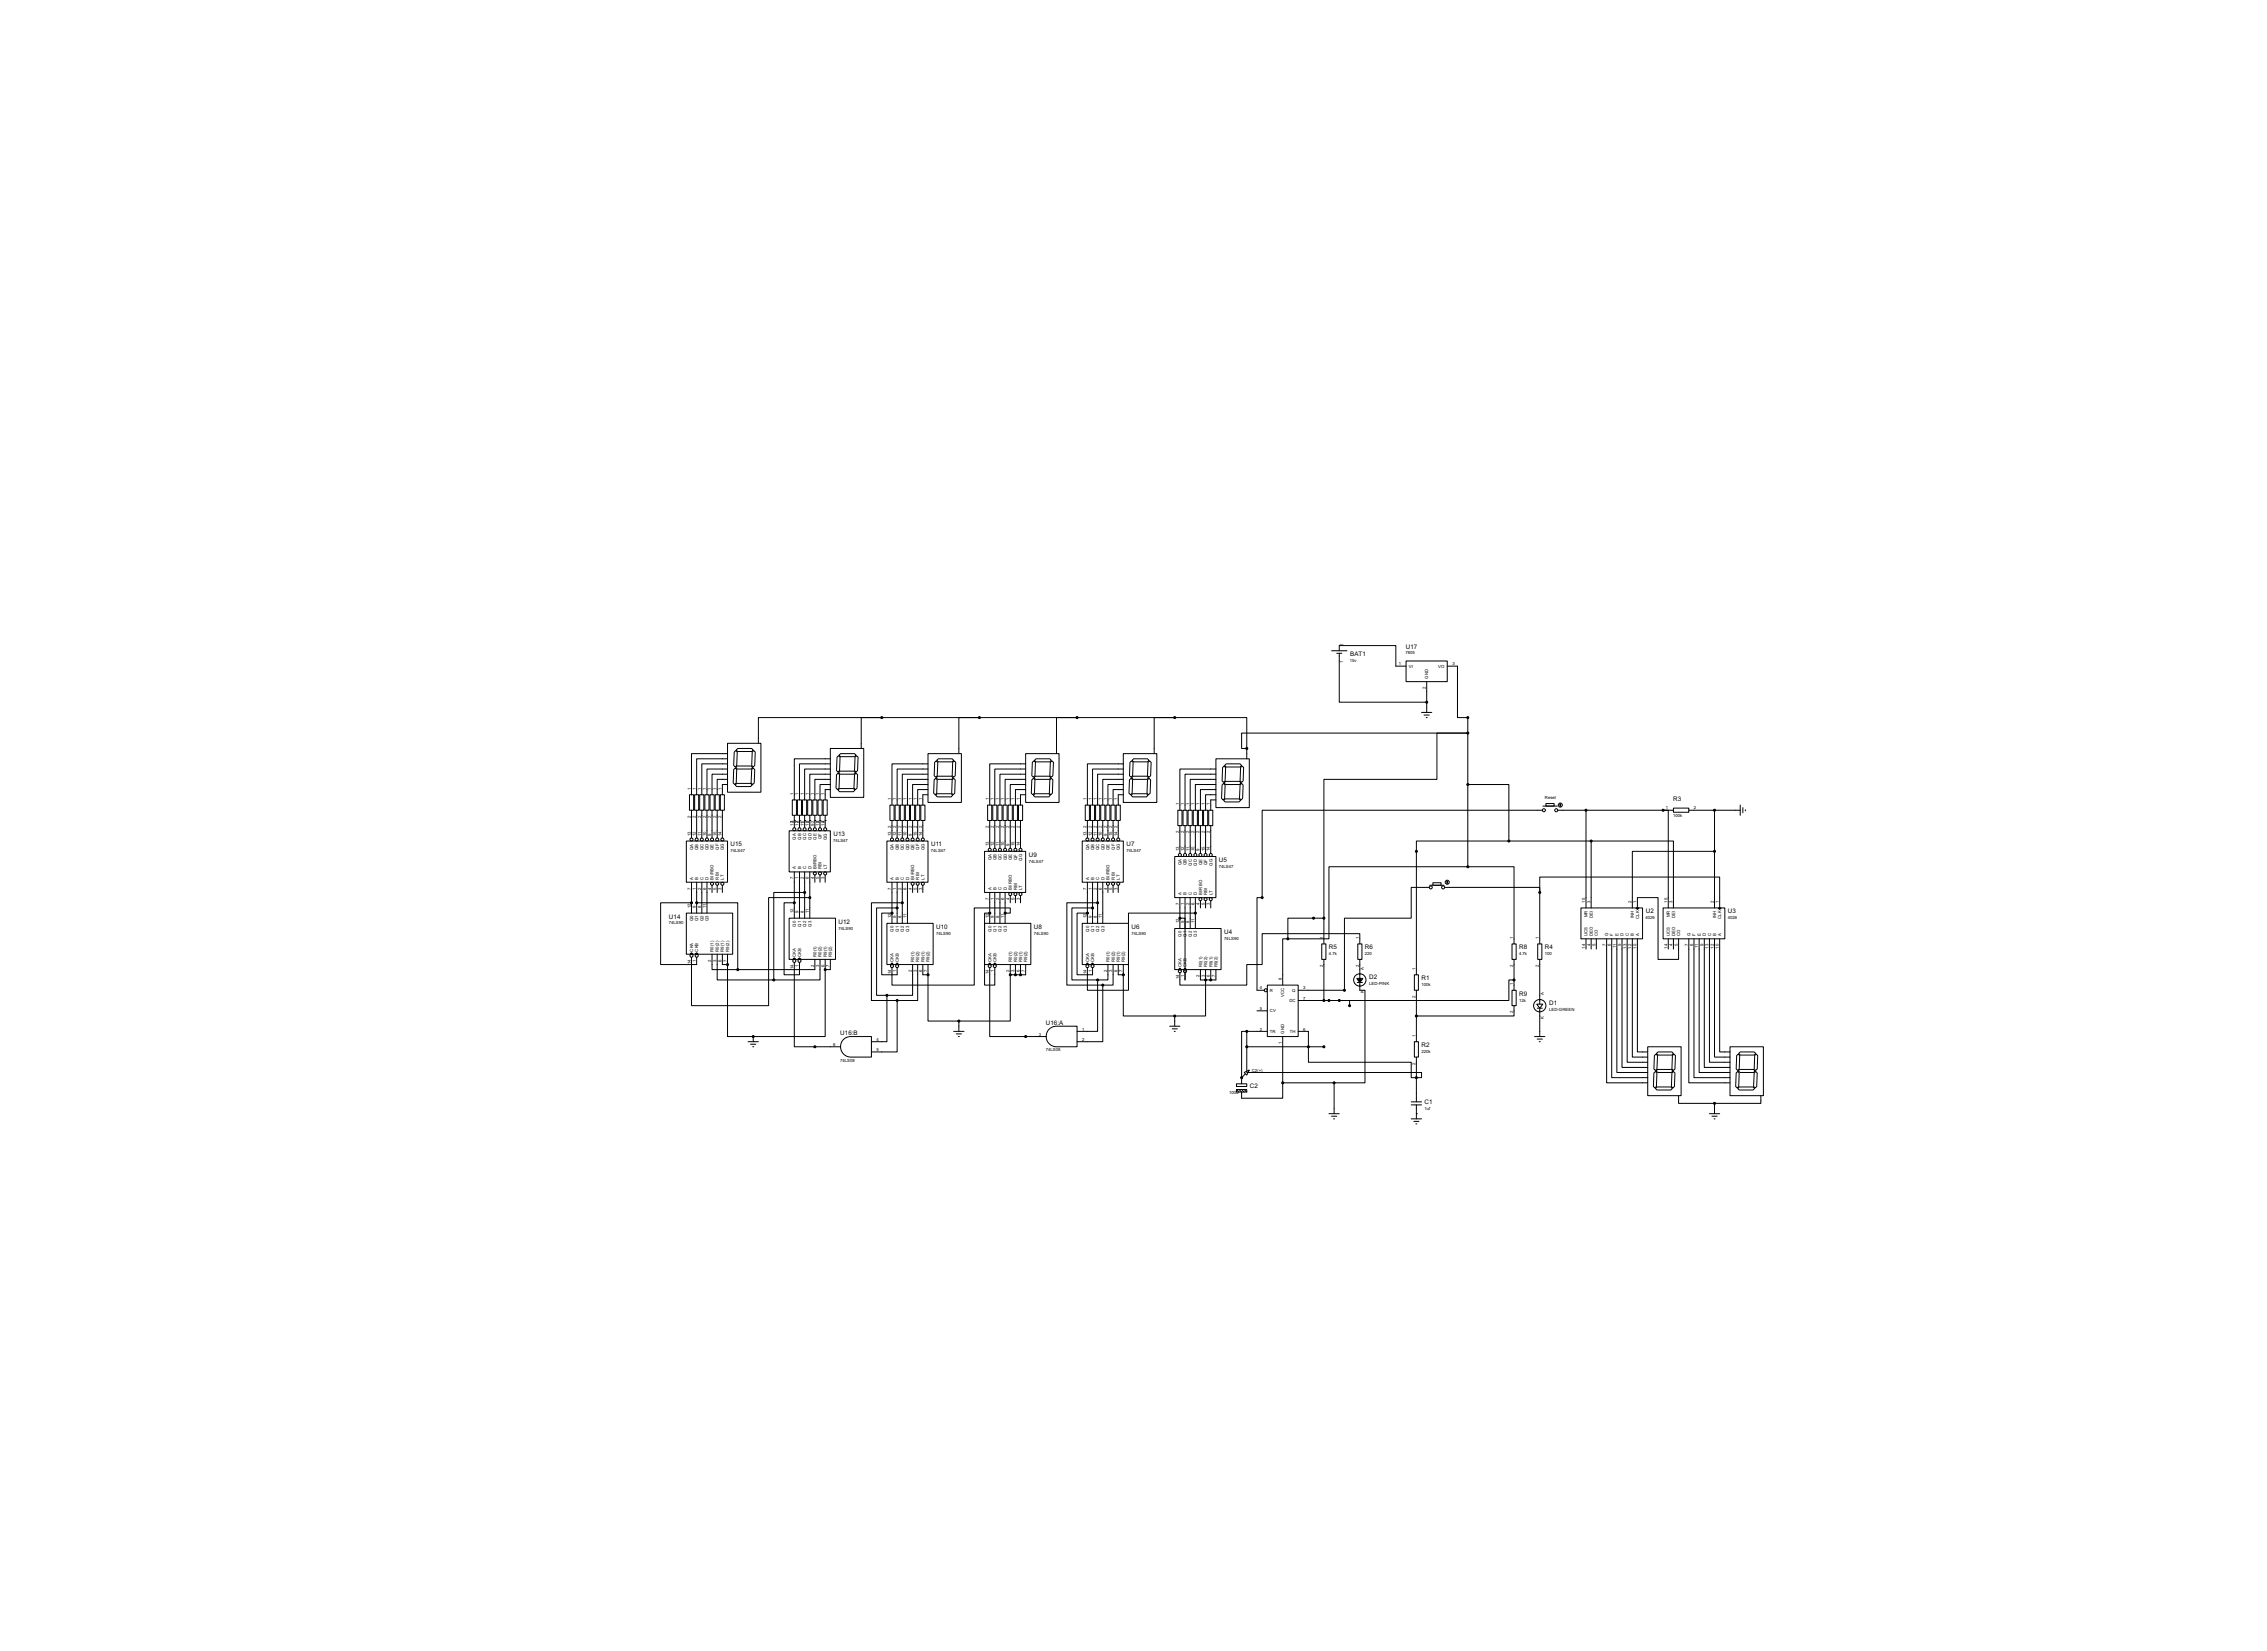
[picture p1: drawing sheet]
<svg xmlns="http://www.w3.org/2000/svg" width="1120mm" height="815mm" viewBox="0 0 1120 815" stroke-linecap="round" stroke-linejoin="round" font-family="sans-serif">
<defs><g id="words">
<g font-size="3.5">
<text x="695" y="320">U17</text>
<text x="667" y="324">BAT1</text>
<text x="827" y="396">R3</text>
<text x="412" y="413">U13</text>
<text x="361" y="418">U15</text>
<text x="460" y="418">U11</text>
<text x="557" y="418">U7</text>
<text x="508" y="423">U9</text>
<text x="602" y="426">U5</text>
<text x="331" y="454">U14</text>
<text x="813" y="451">U2</text>
<text x="854" y="451">U3</text>
<text x="414" y="456">U12</text>
<text x="463" y="459">U10</text>
<text x="511" y="459">U8</text>
<text x="559" y="459">U6</text>
<text x="605" y="461">U4</text>
<text x="657" y="469">R5</text>
<text x="674" y="469">R6</text>
<text x="751" y="469">R8</text>
<text x="763" y="469">R4</text>
<text x="676" y="484">D2</text>
<text x="702" y="484">R1</text>
<text x="751" y="492">R9</text>
<text x="765" y="496">D1</text>
<text x="517" y="506">U16:A</text>
<text x="415" y="511">U16:B</text>
<text x="702" y="517">R2</text>
<text x="618" y="537">C2</text>
<text x="704" y="545">C1</text>
</g>
<g font-size="2.4">
<text x="664" y="319" transform="rotate(-90 664 319)">2</text>
<text x="695" y="323">7805</text>
<text x="664" y="328" transform="rotate(-90 664 328)">1</text>
<text x="667" y="327">15v</text>
<text x="691" y="329">1</text>
<text x="696" y="330">VI</text>
<text x="711" y="330">VO</text>
<text x="718" y="329">3</text>
<text x="706" y="335" transform="rotate(-90 706 335)">GND</text>
<text x="705" y="340" transform="rotate(-90 705 340)">2</text>
<text x="341" y="390" transform="rotate(-90 341 390)">1</text>
<text x="344" y="390" transform="rotate(-90 344 390)">1</text>
<text x="346" y="390" transform="rotate(-90 346 390)">1</text>
<text x="349" y="390" transform="rotate(-90 349 390)">1</text>
<text x="351" y="390" transform="rotate(-90 351 390)">1</text>
<text x="354" y="390" transform="rotate(-90 354 390)">1</text>
<text x="357" y="390" transform="rotate(-90 357 390)">1</text>
<text x="392" y="392" transform="rotate(-90 392 392)">1</text>
<text x="395" y="392" transform="rotate(-90 395 392)">1</text>
<text x="397" y="392" transform="rotate(-90 397 392)">1</text>
<text x="400" y="392" transform="rotate(-90 400 392)">1</text>
<text x="402" y="392" transform="rotate(-90 402 392)">1</text>
<text x="405" y="392" transform="rotate(-90 405 392)">1</text>
<text x="407" y="392" transform="rotate(-90 407 392)">1</text>
<text x="440" y="395" transform="rotate(-90 440 395)">1</text>
<text x="443" y="395" transform="rotate(-90 443 395)">1</text>
<text x="445" y="395" transform="rotate(-90 445 395)">1</text>
<text x="448" y="395" transform="rotate(-90 448 395)">1</text>
<text x="451" y="395" transform="rotate(-90 451 395)">1</text>
<text x="453" y="395" transform="rotate(-90 453 395)">1</text>
<text x="456" y="395" transform="rotate(-90 456 395)">1</text>
<text x="489" y="395" transform="rotate(-90 489 395)">1</text>
<text x="491" y="395" transform="rotate(-90 491 395)">1</text>
<text x="494" y="395" transform="rotate(-90 494 395)">1</text>
<text x="496" y="395" transform="rotate(-90 496 395)">1</text>
<text x="499" y="395" transform="rotate(-90 499 395)">1</text>
<text x="501" y="395" transform="rotate(-90 501 395)">1</text>
<text x="504" y="395" transform="rotate(-90 504 395)">1</text>
<text x="537" y="395" transform="rotate(-90 537 395)">1</text>
<text x="539" y="395" transform="rotate(-90 539 395)">1</text>
<text x="542" y="395" transform="rotate(-90 542 395)">1</text>
<text x="544" y="395" transform="rotate(-90 544 395)">1</text>
<text x="547" y="395" transform="rotate(-90 547 395)">1</text>
<text x="550" y="395" transform="rotate(-90 550 395)">1</text>
<text x="552" y="395" transform="rotate(-90 552 395)">1</text>
<text x="763" y="394">Reset</text>
<text x="583" y="398" transform="rotate(-90 583 398)">1</text>
<text x="585" y="398" transform="rotate(-90 585 398)">1</text>
<text x="588" y="398" transform="rotate(-90 588 398)">1</text>
<text x="590" y="398" transform="rotate(-90 590 398)">1</text>
<text x="593" y="398" transform="rotate(-90 593 398)">1</text>
<text x="595" y="398" transform="rotate(-90 595 398)">1</text>
<text x="598" y="398" transform="rotate(-90 598 398)">1</text>
<text x="823" y="400">1</text>
<text x="837" y="400">2</text>
<text x="341" y="404" transform="rotate(-90 341 404)">2</text>
<text x="344" y="404" transform="rotate(-90 344 404)">2</text>
<text x="346" y="404" transform="rotate(-90 346 404)">2</text>
<text x="349" y="404" transform="rotate(-90 349 404)">2</text>
<text x="351" y="404" transform="rotate(-90 351 404)">2</text>
<text x="354" y="404" transform="rotate(-90 354 404)">2</text>
<text x="357" y="404" transform="rotate(-90 357 404)">2</text>
<text x="392" y="408" transform="rotate(-90 392 408)">132</text>
<text x="395" y="408" transform="rotate(-90 395 408)">122</text>
<text x="397" y="408" transform="rotate(-90 397 408)">112</text>
<text x="400" y="408" transform="rotate(-90 400 408)">102</text>
<text x="402" y="408" transform="rotate(-90 402 408)">92</text>
<text x="405" y="408" transform="rotate(-90 405 408)">152</text>
<text x="407" y="408" transform="rotate(-90 407 408)">142</text>
<text x="827" y="403">100k</text>
<text x="341" y="413" transform="rotate(-90 341 413)">13</text>
<text x="344" y="413" transform="rotate(-90 344 413)">12</text>
<text x="346" y="413" transform="rotate(-90 346 413)">11</text>
<text x="349" y="413" transform="rotate(-90 349 413)">10</text>
<text x="351" y="413" transform="rotate(-90 351 413)">9</text>
<text x="354" y="413" transform="rotate(-90 354 413)">15</text>
<text x="357" y="413" transform="rotate(-90 357 413)">14</text>
<text x="440" y="413" transform="rotate(-90 440 413)">13</text>
<text x="440" y="409" transform="rotate(-90 440 409)">2</text>
<text x="443" y="409" transform="rotate(-90 443 409)">2</text>
<text x="443" y="413" transform="rotate(-90 443 413)">12</text>
<text x="445" y="413" transform="rotate(-90 445 413)">11</text>
<text x="445" y="409" transform="rotate(-90 445 409)">2</text>
<text x="448" y="409" transform="rotate(-90 448 409)">2</text>
<text x="448" y="413" transform="rotate(-90 448 413)">10</text>
<text x="451" y="409" transform="rotate(-90 451 409)">2</text>
<text x="451" y="413" transform="rotate(-90 451 413)">9</text>
<text x="453" y="413" transform="rotate(-90 453 413)">15</text>
<text x="453" y="409" transform="rotate(-90 453 409)">2</text>
<text x="456" y="409" transform="rotate(-90 456 409)">2</text>
<text x="456" y="413" transform="rotate(-90 456 413)">14</text>
<text x="489" y="409" transform="rotate(-90 489 409)">2</text>
<text x="491" y="409" transform="rotate(-90 491 409)">2</text>
<text x="494" y="409" transform="rotate(-90 494 409)">2</text>
<text x="496" y="409" transform="rotate(-90 496 409)">2</text>
<text x="499" y="409" transform="rotate(-90 499 409)">2</text>
<text x="501" y="409" transform="rotate(-90 501 409)">2</text>
<text x="504" y="409" transform="rotate(-90 504 409)">2</text>
<text x="537" y="409" transform="rotate(-90 537 409)">2</text>
<text x="537" y="413" transform="rotate(-90 537 413)">13</text>
<text x="539" y="409" transform="rotate(-90 539 409)">2</text>
<text x="539" y="413" transform="rotate(-90 539 413)">12</text>
<text x="542" y="413" transform="rotate(-90 542 413)">11</text>
<text x="542" y="409" transform="rotate(-90 542 409)">2</text>
<text x="544" y="409" transform="rotate(-90 544 409)">2</text>
<text x="544" y="413" transform="rotate(-90 544 413)">10</text>
<text x="547" y="413" transform="rotate(-90 547 413)">9</text>
<text x="547" y="409" transform="rotate(-90 547 409)">2</text>
<text x="550" y="409" transform="rotate(-90 550 409)">2</text>
<text x="550" y="413" transform="rotate(-90 550 413)">15</text>
<text x="552" y="409" transform="rotate(-90 552 409)">2</text>
<text x="552" y="413" transform="rotate(-90 552 413)">14</text>
<text x="583" y="411" transform="rotate(-90 583 411)">2</text>
<text x="585" y="411" transform="rotate(-90 585 411)">2</text>
<text x="588" y="411" transform="rotate(-90 588 411)">2</text>
<text x="590" y="411" transform="rotate(-90 590 411)">2</text>
<text x="593" y="411" transform="rotate(-90 593 411)">2</text>
<text x="595" y="411" transform="rotate(-90 595 411)">2</text>
<text x="598" y="411" transform="rotate(-90 598 411)">2</text>
<text x="342" y="420" transform="rotate(-90 342 420)">QA</text>
<text x="345" y="420" transform="rotate(-90 345 420)">QB</text>
<text x="348" y="420" transform="rotate(-90 348 420)">QC</text>
<text x="350" y="420" transform="rotate(-90 350 420)">QD</text>
<text x="353" y="420" transform="rotate(-90 353 420)">QE</text>
<text x="355" y="420" transform="rotate(-90 355 420)">QF</text>
<text x="358" y="420" transform="rotate(-90 358 420)">QG</text>
<text x="393" y="415" transform="rotate(-90 393 415)">QA</text>
<text x="396" y="415" transform="rotate(-90 396 415)">QB</text>
<text x="398" y="415" transform="rotate(-90 398 415)">QC</text>
<text x="401" y="415" transform="rotate(-90 401 415)">QD</text>
<text x="403" y="415" transform="rotate(-90 403 415)">QE</text>
<text x="406" y="415" transform="rotate(-90 406 415)">QF</text>
<text x="409" y="415" transform="rotate(-90 409 415)">QG</text>
<text x="412" y="416">74LS47</text>
<text x="442" y="420" transform="rotate(-90 442 420)">QA</text>
<text x="444" y="420" transform="rotate(-90 444 420)">QB</text>
<text x="447" y="420" transform="rotate(-90 447 420)">QC</text>
<text x="449" y="420" transform="rotate(-90 449 420)">QD</text>
<text x="452" y="420" transform="rotate(-90 452 420)">QE</text>
<text x="454" y="420" transform="rotate(-90 454 420)">QF</text>
<text x="457" y="420" transform="rotate(-90 457 420)">QG</text>
<text x="489" y="418" transform="rotate(-90 489 418)">13</text>
<text x="491" y="418" transform="rotate(-90 491 418)">12</text>
<text x="494" y="418" transform="rotate(-90 494 418)">11</text>
<text x="496" y="418" transform="rotate(-90 496 418)">10</text>
<text x="499" y="418" transform="rotate(-90 499 418)">9</text>
<text x="501" y="418" transform="rotate(-90 501 418)">15</text>
<text x="504" y="418" transform="rotate(-90 504 418)">14</text>
<text x="538" y="420" transform="rotate(-90 538 420)">QA</text>
<text x="541" y="420" transform="rotate(-90 541 420)">QB</text>
<text x="543" y="420" transform="rotate(-90 543 420)">QC</text>
<text x="546" y="420" transform="rotate(-90 546 420)">QD</text>
<text x="548" y="420" transform="rotate(-90 548 420)">QE</text>
<text x="551" y="420" transform="rotate(-90 551 420)">QF</text>
<text x="553" y="420" transform="rotate(-90 553 420)">QG</text>
<text x="361" y="421">74LS47</text>
<text x="460" y="421">74LS47</text>
<text x="490" y="425" transform="rotate(-90 490 425)">QA</text>
<text x="492" y="425" transform="rotate(-90 492 425)">QB</text>
<text x="495" y="425" transform="rotate(-90 495 425)">QC</text>
<text x="497" y="425" transform="rotate(-90 497 425)">QD</text>
<text x="500" y="425" transform="rotate(-90 500 425)">QE</text>
<text x="502" y="425" transform="rotate(-90 502 425)">QF</text>
<text x="505" y="425" transform="rotate(-90 505 425)">QG</text>
<text x="557" y="421">74LS47</text>
<text x="583" y="420" transform="rotate(-90 583 420)">13</text>
<text x="585" y="420" transform="rotate(-90 585 420)">12</text>
<text x="588" y="420" transform="rotate(-90 588 420)">11</text>
<text x="590" y="420" transform="rotate(-90 590 420)">10</text>
<text x="593" y="420" transform="rotate(-90 593 420)">9</text>
<text x="595" y="420" transform="rotate(-90 595 420)">15</text>
<text x="598" y="420" transform="rotate(-90 598 420)">14</text>
<text x="393" y="429" transform="rotate(-90 393 429)">A</text>
<text x="396" y="429" transform="rotate(-90 396 429)">B</text>
<text x="398" y="429" transform="rotate(-90 398 429)">C</text>
<text x="401" y="429" transform="rotate(-90 401 429)">D</text>
<text x="403" y="429" transform="rotate(-90 403 429)">BI/RBO</text>
<text x="406" y="429" transform="rotate(-90 406 429)">RBI</text>
<text x="409" y="429" transform="rotate(-90 409 429)">LT</text>
<text x="508" y="426">74LS47</text>
<text x="584" y="427" transform="rotate(-90 584 427)">QA</text>
<text x="586" y="427" transform="rotate(-90 586 427)">QB</text>
<text x="589" y="427" transform="rotate(-90 589 427)">QC</text>
<text x="591" y="427" transform="rotate(-90 591 427)">QD</text>
<text x="594" y="427" transform="rotate(-90 594 427)">QE</text>
<text x="596" y="427" transform="rotate(-90 596 427)">QF</text>
<text x="599" y="428" transform="rotate(-90 599 428)">QG</text>
<text x="602" y="429">74LS47</text>
<text x="342" y="434" transform="rotate(-90 342 434)">A</text>
<text x="345" y="434" transform="rotate(-90 345 434)">B</text>
<text x="348" y="434" transform="rotate(-90 348 434)">C</text>
<text x="350" y="434" transform="rotate(-90 350 434)">D</text>
<text x="353" y="434" transform="rotate(-90 353 434)">BI/RBO</text>
<text x="355" y="434" transform="rotate(-90 355 434)">RBI</text>
<text x="358" y="434" transform="rotate(-90 358 434)">LT</text>
<text x="392" y="434" transform="rotate(-90 392 434)">7</text>
<text x="395" y="434" transform="rotate(-90 395 434)">1</text>
<text x="397" y="434" transform="rotate(-90 397 434)">2</text>
<text x="400" y="434" transform="rotate(-90 400 434)">6</text>
<text x="402" y="434" transform="rotate(-90 402 434)">4</text>
<text x="405" y="434" transform="rotate(-90 405 434)">5</text>
<text x="407" y="434" transform="rotate(-90 407 434)">3</text>
<text x="442" y="434" transform="rotate(-90 442 434)">A</text>
<text x="444" y="434" transform="rotate(-90 444 434)">B</text>
<text x="447" y="434" transform="rotate(-90 447 434)">C</text>
<text x="449" y="434" transform="rotate(-90 449 434)">D</text>
<text x="452" y="434" transform="rotate(-90 452 434)">BI/RBO</text>
<text x="454" y="434" transform="rotate(-90 454 434)">RBI</text>
<text x="457" y="434" transform="rotate(-90 457 434)">LT</text>
<text x="538" y="434" transform="rotate(-90 538 434)">A</text>
<text x="541" y="434" transform="rotate(-90 541 434)">B</text>
<text x="543" y="434" transform="rotate(-90 543 434)">C</text>
<text x="546" y="434" transform="rotate(-90 546 434)">D</text>
<text x="548" y="434" transform="rotate(-90 548 434)">BI/RBO</text>
<text x="551" y="434" transform="rotate(-90 551 434)">RBI</text>
<text x="553" y="434" transform="rotate(-90 553 434)">LT</text>
<text x="341" y="439" transform="rotate(-90 341 439)">7</text>
<text x="344" y="439" transform="rotate(-90 344 439)">1</text>
<text x="346" y="439" transform="rotate(-90 346 439)">2</text>
<text x="349" y="439" transform="rotate(-90 349 439)">6</text>
<text x="351" y="439" transform="rotate(-90 351 439)">4</text>
<text x="354" y="439" transform="rotate(-90 354 439)">5</text>
<text x="357" y="439" transform="rotate(-90 357 439)">3</text>
<text x="440" y="439" transform="rotate(-90 440 439)">7</text>
<text x="443" y="439" transform="rotate(-90 443 439)">1</text>
<text x="445" y="439" transform="rotate(-90 445 439)">2</text>
<text x="448" y="439" transform="rotate(-90 448 439)">6</text>
<text x="451" y="439" transform="rotate(-90 451 439)">4</text>
<text x="453" y="439" transform="rotate(-90 453 439)">5</text>
<text x="456" y="439" transform="rotate(-90 456 439)">3</text>
<text x="490" y="439" transform="rotate(-90 490 439)">A</text>
<text x="492" y="439" transform="rotate(-90 492 439)">B</text>
<text x="495" y="439" transform="rotate(-90 495 439)">C</text>
<text x="497" y="439" transform="rotate(-90 497 439)">D</text>
<text x="500" y="439" transform="rotate(-90 500 439)">BI/RBO</text>
<text x="502" y="439" transform="rotate(-90 502 439)">RBI</text>
<text x="505" y="439" transform="rotate(-90 505 439)">LT</text>
<text x="537" y="439" transform="rotate(-90 537 439)">7</text>
<text x="539" y="439" transform="rotate(-90 539 439)">1</text>
<text x="542" y="439" transform="rotate(-90 542 439)">2</text>
<text x="544" y="439" transform="rotate(-90 544 439)">6</text>
<text x="547" y="439" transform="rotate(-90 547 439)">4</text>
<text x="550" y="439" transform="rotate(-90 550 439)">5</text>
<text x="552" y="439" transform="rotate(-90 552 439)">3</text>
<text x="584" y="442" transform="rotate(-90 584 442)">A</text>
<text x="586" y="442" transform="rotate(-90 586 442)">B</text>
<text x="589" y="442" transform="rotate(-90 589 442)">C</text>
<text x="591" y="442" transform="rotate(-90 591 442)">D</text>
<text x="594" y="442" transform="rotate(-90 594 442)">BI/RBO</text>
<text x="596" y="442" transform="rotate(-90 596 442)">RBI</text>
<text x="599" y="442" transform="rotate(-90 599 442)">LT</text>
<text x="341" y="448" transform="rotate(-90 341 448)">12</text>
<text x="344" y="448" transform="rotate(-90 344 448)">9</text>
<text x="346" y="448" transform="rotate(-90 346 448)">8</text>
<text x="349" y="448" transform="rotate(-90 349 448)">11</text>
<text x="489" y="444" transform="rotate(-90 489 444)">7</text>
<text x="491" y="444" transform="rotate(-90 491 444)">1</text>
<text x="494" y="444" transform="rotate(-90 494 444)">2</text>
<text x="496" y="444" transform="rotate(-90 496 444)">6</text>
<text x="499" y="444" transform="rotate(-90 499 444)">4</text>
<text x="501" y="444" transform="rotate(-90 501 444)">5</text>
<text x="504" y="444" transform="rotate(-90 504 444)">3</text>
<text x="583" y="447" transform="rotate(-90 583 447)">7</text>
<text x="585" y="447" transform="rotate(-90 585 447)">1</text>
<text x="588" y="447" transform="rotate(-90 588 447)">2</text>
<text x="590" y="447" transform="rotate(-90 590 447)">6</text>
<text x="593" y="447" transform="rotate(-90 593 447)">4</text>
<text x="595" y="447" transform="rotate(-90 595 447)">5</text>
<text x="598" y="447" transform="rotate(-90 598 447)">3</text>
<text x="783" y="446" transform="rotate(-90 783 446)">15</text>
<text x="786" y="446" transform="rotate(-90 786 446)">3</text>
<text x="806" y="446" transform="rotate(-90 806 446)">2</text>
<text x="809" y="446" transform="rotate(-90 809 446)">1</text>
<text x="824" y="446" transform="rotate(-90 824 446)">15</text>
<text x="826" y="446" transform="rotate(-90 826 446)">3</text>
<text x="847" y="446" transform="rotate(-90 847 446)">2</text>
<text x="849" y="446" transform="rotate(-90 849 446)">1</text>
<text x="342" y="455" transform="rotate(-90 342 455)">Q0</text>
<text x="345" y="455" transform="rotate(-90 345 455)">Q1</text>
<text x="348" y="455" transform="rotate(-90 348 455)">Q2</text>
<text x="350" y="455" transform="rotate(-90 350 455)">Q3</text>
<text x="392" y="451" transform="rotate(-90 392 451)">12</text>
<text x="395" y="451" transform="rotate(-90 395 451)">9</text>
<text x="397" y="451" transform="rotate(-90 397 451)">8</text>
<text x="400" y="451" transform="rotate(-90 400 451)">11</text>
<text x="440" y="453" transform="rotate(-90 440 453)">12</text>
<text x="443" y="453" transform="rotate(-90 443 453)">9</text>
<text x="445" y="453" transform="rotate(-90 445 453)">8</text>
<text x="448" y="453" transform="rotate(-90 448 453)">11</text>
<text x="489" y="453" transform="rotate(-90 489 453)">12</text>
<text x="491" y="453" transform="rotate(-90 491 453)">9</text>
<text x="494" y="453" transform="rotate(-90 494 453)">8</text>
<text x="496" y="453" transform="rotate(-90 496 453)">11</text>
<text x="537" y="453" transform="rotate(-90 537 453)">12</text>
<text x="539" y="453" transform="rotate(-90 539 453)">9</text>
<text x="542" y="453" transform="rotate(-90 542 453)">8</text>
<text x="544" y="453" transform="rotate(-90 544 453)">11</text>
<text x="583" y="456" transform="rotate(-90 583 456)">12</text>
<text x="585" y="456" transform="rotate(-90 585 456)">9</text>
<text x="588" y="456" transform="rotate(-90 588 456)">8</text>
<text x="590" y="456" transform="rotate(-90 590 456)">11</text>
<text x="784" y="453" transform="rotate(-90 784 453)">MR</text>
<text x="787" y="453" transform="rotate(-90 787 453)">DEI</text>
<text x="807" y="453" transform="rotate(-90 807 453)">INH</text>
<text x="810" y="454" transform="rotate(-90 810 454)">CLK</text>
<text x="813" y="454">4026</text>
<text x="825" y="453" transform="rotate(-90 825 453)">MR</text>
<text x="828" y="453" transform="rotate(-90 828 453)">DEI</text>
<text x="848" y="453" transform="rotate(-90 848 453)">INH</text>
<text x="850" y="454" transform="rotate(-90 850 454)">CLK</text>
<text x="854" y="454">4026</text>
<text x="330" y="457">74LS90</text>
<text x="393" y="458" transform="rotate(-90 393 458)">Q0</text>
<text x="396" y="458" transform="rotate(-90 396 458)">Q1</text>
<text x="398" y="458" transform="rotate(-90 398 458)">Q2</text>
<text x="401" y="458" transform="rotate(-90 401 458)">Q3</text>
<text x="414" y="459">74LS90</text>
<text x="442" y="460" transform="rotate(-90 442 460)">Q0</text>
<text x="444" y="460" transform="rotate(-90 444 460)">Q1</text>
<text x="447" y="460" transform="rotate(-90 447 460)">Q2</text>
<text x="449" y="460" transform="rotate(-90 449 460)">Q3</text>
<text x="463" y="462">74LS90</text>
<text x="490" y="460" transform="rotate(-90 490 460)">Q0</text>
<text x="492" y="460" transform="rotate(-90 492 460)">Q1</text>
<text x="495" y="460" transform="rotate(-90 495 460)">Q2</text>
<text x="497" y="460" transform="rotate(-90 497 460)">Q3</text>
<text x="511" y="462">74LS90</text>
<text x="538" y="460" transform="rotate(-90 538 460)">Q0</text>
<text x="541" y="460" transform="rotate(-90 541 460)">Q1</text>
<text x="543" y="460" transform="rotate(-90 543 460)">Q2</text>
<text x="546" y="460" transform="rotate(-90 546 460)">Q3</text>
<text x="559" y="462">74LS90</text>
<text x="584" y="463" transform="rotate(-90 584 463)">Q0</text>
<text x="586" y="463" transform="rotate(-90 586 463)">Q1</text>
<text x="589" y="463" transform="rotate(-90 589 463)">Q2</text>
<text x="591" y="463" transform="rotate(-90 591 463)">Q3</text>
<text x="605" y="464">74LS90</text>
<text x="654" y="464" transform="rotate(-90 654 464)">1</text>
<text x="671" y="464" transform="rotate(-90 671 464)">1</text>
<text x="748" y="464" transform="rotate(-90 748 464)">1</text>
<text x="760" y="464" transform="rotate(-90 760 464)">1</text>
<text x="784" y="462" transform="rotate(-90 784 462)">UCS</text>
<text x="786" y="467" transform="rotate(-90 786 467)">4</text>
<text x="787" y="462" transform="rotate(-90 787 462)">DEO</text>
<text x="788" y="467" transform="rotate(-90 788 467)">5</text>
<text x="790" y="462" transform="rotate(-90 790 462)">CO</text>
<text x="793" y="467" transform="rotate(-90 793 467)">7</text>
<text x="795" y="462" transform="rotate(-90 795 462)">G</text>
<text x="796" y="467" transform="rotate(-90 796 467)">6</text>
<text x="797" y="462" transform="rotate(-90 797 462)">F</text>
<text x="800" y="462" transform="rotate(-90 800 462)">E</text>
<text x="801" y="467" transform="rotate(-90 801 467)">9</text>
<text x="802" y="462" transform="rotate(-90 802 462)">D</text>
<text x="805" y="462" transform="rotate(-90 805 462)">C</text>
<text x="807" y="462" transform="rotate(-90 807 462)">B</text>
<text x="810" y="462" transform="rotate(-90 810 462)">A</text>
<text x="825" y="462" transform="rotate(-90 825 462)">UCS</text>
<text x="826" y="467" transform="rotate(-90 826 467)">4</text>
<text x="828" y="462" transform="rotate(-90 828 462)">DEO</text>
<text x="829" y="467" transform="rotate(-90 829 467)">5</text>
<text x="830" y="462" transform="rotate(-90 830 462)">CO</text>
<text x="834" y="467" transform="rotate(-90 834 467)">7</text>
<text x="835" y="462" transform="rotate(-90 835 462)">G</text>
<text x="837" y="467" transform="rotate(-90 837 467)">6</text>
<text x="838" y="462" transform="rotate(-90 838 462)">F</text>
<text x="840" y="462" transform="rotate(-90 840 462)">E</text>
<text x="842" y="467" transform="rotate(-90 842 467)">9</text>
<text x="843" y="462" transform="rotate(-90 843 462)">D</text>
<text x="845" y="462" transform="rotate(-90 845 462)">C</text>
<text x="848" y="462" transform="rotate(-90 848 462)">B</text>
<text x="850" y="462" transform="rotate(-90 850 462)">A</text>
<text x="342" y="470" transform="rotate(-90 342 470)">CKA</text>
<text x="345" y="470" transform="rotate(-90 345 470)">CKB</text>
<text x="353" y="470" transform="rotate(-90 353 470)">R0(1)</text>
<text x="355" y="470" transform="rotate(-90 355 470)">R0(2)</text>
<text x="358" y="470" transform="rotate(-90 358 470)">R9(1)</text>
<text x="360" y="470" transform="rotate(-90 360 470)">R9(2)</text>
<text x="393" y="472" transform="rotate(-90 393 472)">CKA</text>
<text x="396" y="472" transform="rotate(-90 396 472)">CKB</text>
<text x="403" y="472" transform="rotate(-90 403 472)">R0(1)</text>
<text x="406" y="472" transform="rotate(-90 406 472)">R0(2)</text>
<text x="409" y="472" transform="rotate(-90 409 472)">R9(1)</text>
<text x="411" y="472" transform="rotate(-90 411 472)">R9(2)</text>
<text x="657" y="472">4.7k</text>
<text x="674" y="472">220</text>
<text x="751" y="472">4.7k</text>
<text x="763" y="472">100</text>
<text x="783" y="468" transform="rotate(-90 783 468)">14</text>
<text x="798" y="468" transform="rotate(-90 798 468)">11</text>
<text x="804" y="468" transform="rotate(-90 804 468)">13</text>
<text x="806" y="468" transform="rotate(-90 806 468)">12</text>
<text x="809" y="468" transform="rotate(-90 809 468)">10</text>
<text x="824" y="468" transform="rotate(-90 824 468)">14</text>
<text x="839" y="468" transform="rotate(-90 839 468)">11</text>
<text x="844" y="468" transform="rotate(-90 844 468)">13</text>
<text x="847" y="468" transform="rotate(-90 847 468)">12</text>
<text x="849" y="468" transform="rotate(-90 849 468)">10</text>
<text x="341" y="476" transform="rotate(-90 341 476)">14</text>
<text x="344" y="475" transform="rotate(-90 344 475)">1</text>
<text x="351" y="475" transform="rotate(-90 351 475)">2</text>
<text x="354" y="475" transform="rotate(-90 354 475)">3</text>
<text x="357" y="475" transform="rotate(-90 357 475)">6</text>
<text x="359" y="475" transform="rotate(-90 359 475)">7</text>
<text x="392" y="479" transform="rotate(-90 392 479)">14</text>
<text x="395" y="477" transform="rotate(-90 395 477)">1</text>
<text x="402" y="477" transform="rotate(-90 402 477)">2</text>
<text x="405" y="477" transform="rotate(-90 405 477)">3</text>
<text x="407" y="477" transform="rotate(-90 407 477)">6</text>
<text x="410" y="477" transform="rotate(-90 410 477)">7</text>
<text x="442" y="475" transform="rotate(-90 442 475)">CKA</text>
<text x="443" y="480" transform="rotate(-90 443 480)">1</text>
<text x="444" y="475" transform="rotate(-90 444 475)">CKB</text>
<text x="451" y="480" transform="rotate(-90 451 480)">2</text>
<text x="452" y="475" transform="rotate(-90 452 475)">R0(1)</text>
<text x="453" y="480" transform="rotate(-90 453 480)">3</text>
<text x="454" y="475" transform="rotate(-90 454 475)">R0(2)</text>
<text x="456" y="480" transform="rotate(-90 456 480)">6</text>
<text x="457" y="475" transform="rotate(-90 457 475)">R9(1)</text>
<text x="458" y="480" transform="rotate(-90 458 480)">7</text>
<text x="459" y="475" transform="rotate(-90 459 475)">R9(2)</text>
<text x="490" y="475" transform="rotate(-90 490 475)">CKA</text>
<text x="491" y="480" transform="rotate(-90 491 480)">1</text>
<text x="492" y="475" transform="rotate(-90 492 475)">CKB</text>
<text x="499" y="480" transform="rotate(-90 499 480)">2</text>
<text x="500" y="475" transform="rotate(-90 500 475)">R0(1)</text>
<text x="501" y="480" transform="rotate(-90 501 480)">3</text>
<text x="503" y="475" transform="rotate(-90 503 475)">R0(2)</text>
<text x="504" y="480" transform="rotate(-90 504 480)">6</text>
<text x="505" y="475" transform="rotate(-90 505 475)">R9(1)</text>
<text x="506" y="480" transform="rotate(-90 506 480)">7</text>
<text x="508" y="475" transform="rotate(-90 508 475)">R9(2)</text>
<text x="538" y="475" transform="rotate(-90 538 475)">CKA</text>
<text x="539" y="480" transform="rotate(-90 539 480)">1</text>
<text x="541" y="475" transform="rotate(-90 541 475)">CKB</text>
<text x="547" y="480" transform="rotate(-90 547 480)">2</text>
<text x="548" y="475" transform="rotate(-90 548 475)">R0(1)</text>
<text x="550" y="480" transform="rotate(-90 550 480)">3</text>
<text x="551" y="475" transform="rotate(-90 551 475)">R0(2)</text>
<text x="552" y="480" transform="rotate(-90 552 480)">6</text>
<text x="553" y="475" transform="rotate(-90 553 475)">R9(1)</text>
<text x="555" y="480" transform="rotate(-90 555 480)">7</text>
<text x="556" y="475" transform="rotate(-90 556 475)">R9(2)</text>
<text x="584" y="478" transform="rotate(-90 584 478)">CKA</text>
<text x="586" y="478" transform="rotate(-90 586 478)">CKB</text>
<text x="594" y="478" transform="rotate(-90 594 478)">R0(1)</text>
<text x="596" y="478" transform="rotate(-90 596 478)">R0(2)</text>
<text x="599" y="478" transform="rotate(-90 599 478)">R9(1)</text>
<text x="602" y="478" transform="rotate(-90 602 478)">R9(2)</text>
<text x="654" y="477" transform="rotate(-90 654 477)">2</text>
<text x="671" y="477" transform="rotate(-90 671 477)">2</text>
<text x="674" y="479" transform="rotate(-90 674 479)">A</text>
<text x="699" y="479" transform="rotate(-90 699 479)">1</text>
<text x="748" y="477" transform="rotate(-90 748 477)">2</text>
<text x="760" y="477" transform="rotate(-90 760 477)">2</text>
<text x="440" y="481" transform="rotate(-90 440 481)">14</text>
<text x="489" y="481" transform="rotate(-90 489 481)">14</text>
<text x="537" y="481" transform="rotate(-90 537 481)">14</text>
<text x="583" y="484" transform="rotate(-90 583 484)">14</text>
<text x="585" y="483" transform="rotate(-90 585 483)">1</text>
<text x="593" y="483" transform="rotate(-90 593 483)">2</text>
<text x="595" y="483" transform="rotate(-90 595 483)">3</text>
<text x="598" y="483" transform="rotate(-90 598 483)">6</text>
<text x="600" y="482" transform="rotate(-90 600 482)">7</text>
<text x="633" y="484" transform="rotate(-90 633 484)">8</text>
<text x="622" y="489">4</text>
<text x="627" y="490">R</text>
<text x="638" y="490">Q</text>
<text x="644" y="489">3</text>
<text x="674" y="490" transform="rotate(-90 674 490)">K</text>
<text x="676" y="486">LED-PINK</text>
<text x="702" y="487">100k</text>
<text x="748" y="486" transform="rotate(-90 748 486)">1</text>
<text x="763" y="491" transform="rotate(-90 763 491)">A</text>
<text x="635" y="492" transform="rotate(-90 635 492)">VCC</text>
<text x="637" y="495">DC</text>
<text x="644" y="494">7</text>
<text x="699" y="493" transform="rotate(-90 699 493)">2</text>
<text x="751" y="495">12k</text>
<text x="622" y="499">5</text>
<text x="627" y="500">CV</text>
<text x="748" y="500" transform="rotate(-90 748 500)">2</text>
<text x="763" y="503" transform="rotate(-90 763 503)">K</text>
<text x="765" y="499">LED-GREEN</text>
<text x="535" y="509">1</text>
<text x="622" y="509">2</text>
<text x="644" y="509">6</text>
<text x="433" y="514">4</text>
<text x="513" y="511">3</text>
<text x="535" y="514">2</text>
<text x="627" y="510">TR</text>
<text x="633" y="516" transform="rotate(-90 633 516)">1</text>
<text x="635" y="511" transform="rotate(-90 635 511)">GND</text>
<text x="637" y="510">TH</text>
<text x="699" y="512" transform="rotate(-90 699 512)">1</text>
<text x="412" y="517">6</text>
<text x="433" y="519">5</text>
<text x="517" y="519">74LS08</text>
<text x="702" y="520">220k</text>
<text x="415" y="524">74LS08</text>
<text x="699" y="526" transform="rotate(-90 699 526)">2</text>
<text x="619" y="529">C2(+)</text>
<text x="607" y="540">100u</text>
<text x="704" y="548">1uf</text>
</g>
</g></defs>
<g fill="none" stroke="#000" stroke-width=".49">
<path d="M658 321h8M660 323h3M662 321v-2h28v10h5M662 323v24h43M695 326h20v11h-20zM705 337v15M715 329h5v25h5v74M436 354h-61v13M436 354h-10v16M436 354h144M484 354h-10v18M532 354h-10v18"/>
<path d="M580 354h-10v18M580 354h36v16M702 352h5M704 353h2M705 354h.1M359 367h17v24h-17zM359 372h-17v20M359 375h-15v17M359 377h-12v15M359 380h-10v12M364 371v7l-1 1v-1v-7zM364 379v-1h7l1 1-1 1h-7z"/>
<path d="M364 370h1h6h1l-1 1h-6zM372 371h1v7l-1 1-1-1 1-7zM410 370h17v24h-17zM410 375h-18v20M410 377h-15v18M410 380h-12v15M414 374v-1l1 1v7h-1h-1zM415 373v-1h7l1 1-1 1h-7zM422 374l1-1 1 1v7h-1h-1zM459 372h16v24h-16zM459 377h-18v21M459 380h-16v18"/>
<path d="M463 376v7l-1 1v-1v-7zM463 375h1h6h1l-1 1h-6zM471 376h1v7l-1 1-1-1 1-7zM507 372h16v24h-16zM507 377h-18v21M507 380h-15v18M510 376h1h1l-1 7v1l-1-1zM511 375h1h7v1h-7zM519 376h1h1l-1 7-1 1v-1zM555 372h17v24h-17zM555 377h-18v21M555 380h-15v18"/>
<path d="M558 376h1h1v7l-1 1-1-1zM559 375h1h7h1l-1 1h-7zM567 376h1h1v7l-1 1-1-1zM601 375h16v24h-16zM601 380h-18v20M604 379l1-1 1 1-1 7h-1zM606 377h7v1v1h-7l-1-1zM614 378v1v7h-1v-7zM616 370h-3v-8h112h-15v23h-56v68M616 370v5M341 392h2v8h-2zM343 392h2v8h-2z"/>
<path d="M346 392h2v8h-2zM348 392h2v8h-2zM351 392h2v8h-2zM353 392h2v8h-2zM356 392h2v8h-2zM359 382h-7v10M359 385h-5v7M359 387h-2v5M363 380v-1l1 1v7h-1h-1zM364 387h7l1 1h-1h-7h-1zM371 380l1-1 1 1v7h-1h-1zM391 395h3v8h-3z"/>
<path d="M394 395h2v8h-2zM397 395h2v8h-2zM399 395h2v8h-2zM402 395h2v8h-2zM404 395h2v8h-2zM407 395h2v8h-2zM410 382h-10v13M410 385h-7v10M410 387h-5v8M410 390h-2v5M413 383l1-1 1 1v6l-1 1-1-1zM414 382l1-1h7l1 1h-1h-7z"/>
<path d="M415 389h7v1v1h-7l-1-1zM423 382l1 1-1 6v1l-1-1v-6zM440 398h2v7h-2zM442 398h2v7h-2zM445 398h2v7h-2zM447 398h2v7h-2zM450 398h2v7h-2zM452 398h2v7h-2zM455 398h2v7h-2zM459 382h-13v16M459 385h-11v13M459 387h-8v11"/>
<path d="M459 390h-6v8M459 392h-3v6M462 385v-1l1 1v7h-1h-1zM462 393l1-1h7l1 1-1 1h-7zM463 383h7l1 1-1 1h-7v-1zM470 385l1-1 1 1v7h-1h-1zM488 398h2v7h-2zM491 398h2v7h-2zM493 398h2v7h-2zM496 398h2v7h-2zM498 398h2v7h-2zM501 398h2v7h-2z"/>
<path d="M503 398h2v7h-2zM507 382h-13v16M507 385h-10v13M507 387h-8v11M507 390h-5v8M507 392h-3v6M510 385l1-1v1v7h-1zM511 393v-1h7l1 1-1 1h-7zM511 384l1-1h6l1 1-1 1h-6zM519 385v-1l1 1v7h-1h-1zM536 398h2v7h-2zM539 398h2v7h-2z"/>
<path d="M541 398h2v7h-2zM544 398h2v7h-2zM546 398h2v7h-2zM549 398h2v7h-2zM551 398h3v7h-3zM555 382h-13v16M555 385h-10v13M555 387h-8v11M555 390h-5v8M555 392h-2v6M558 385l1-1 1 1-1 7h-1zM560 392h6l1 1-1 1h-6l-1-1z"/>
<path d="M560 383h7v1v1h-7l-1-1zM567 385l1-1 1 1-1 7h-1zM601 382h-15v18M601 385h-13v15M601 387h-10v13M601 390h-8v10M601 392h-5v8M601 395h-3v5M605 395h7h1l-1 1h-7zM605 387v1v6l-1 1v-1v-6zM606 386h6l1 1h-1h-6h-1zM613 387l1 1v6l-1 1-1-1 1-6z"/>
<path d="M725 387h21v28M762 398h7M764 397h4v1h-4zM771 398h.1M771 397v1M771 397h.1M827 399h7v2h-7zM860 398v5M861 399v2M862 400h.1M339 415h20v21h-20zM342 400v14"/>
<path d="M344 400v14M347 400v14M349 400v14M352 400v14M354 400v14M357 400v14M390 410h20v21h-20zM392 403v6M395 403v6M398 403v6M400 403v6M403 403v6"/>
<path d="M405 403v6M408 403v6M438 415h21v21h-21zM441 405v9M443 405v9M446 405v9M448 405v9M451 405v9M453 405v9M456 405v9M489 405v14M492 405v14"/>
<path d="M494 405v14M497 405v14M499 405v14M502 405v14M504 405v14M535 415h20v21h-20zM537 405v9M540 405v9M542 405v9M545 405v9M547 405v9M550 405v9"/>
<path d="M553 405v9M582 400h2v8h-2zM583 408v13M585 400h2v8h-2zM586 408v13M587 400h2v8h-2zM588 408v13M590 400h2v8h-2zM591 408v13M592 400h2v8h-2zM593 408v13M595 400h2v8h-2z"/>
<path d="M596 408v13M597 400h2v8h-2zM598 408v13M746 415h-46v66M746 415h40M762 400h-138v43h-3v46h4M770 400h57M784 400v48M786 415h41v33M786 415v33M822 400h2v48M834 400h26"/>
<path d="M847 400v48M342 436v15M344 436v15M347 436v15M349 436v15M352 437v4M354 437v4M357 437v4M392 431v22M395 431v22M398 431v22M400 431v22"/>
<path d="M403 432v4M405 432v4M408 432v4M441 436v20M443 436v20M446 436v20M448 436v20M451 437v4M453 437v4M456 437v4M486 420h21v21h-21zM537 436v20"/>
<path d="M540 436v20M542 436v20M545 436v20M547 437v4M550 437v4M553 437v4M580 423h21v20h-21zM706 438h-9v15h-33v36h-23M706 437h8M708 436h4v1h-4zM714 438h47v3M715 436h.1"/>
<path d="M715 435v1M715 435h.1M725 428h23v38M725 428h-68v36h-21M847 420h-40v28M339 451h23v20h-23zM342 446h-16v30h18v-3M344 446h21v33M390 453h23v21h-23zM392 446h-5v35h8v-6M398 441h-16v43M400 443h-20v54h-38v-24"/>
<path d="M438 456h23v20h-23zM441 451h-5v30h7v-3M443 448h-10v44h5M446 446h-15v48h12M486 456h23v20h-23zM489 451h-3v35h6v-8M489 441v15M492 441v15M494 441v15M497 451h2v-3h-18v38h-40v-8M497 441v15M499 442v4"/>
<path d="M502 442v4M504 442v4M535 456h23v20h-23zM537 451h-5v30h8v-3M540 448h-10v36h12M542 446h-15v40h18M580 459h23v20h-23zM583 453h3v31v-4M583 443v16M586 443v16M588 443v16M591 451h-33v38h-21v-11"/>
<path d="M591 443v16M593 445v3M596 445v3M598 445v3M654 453h-18v11M654 453v13M761 441v-8h89v15M761 441v25M781 448h31v16h-31zM808 448h2l-1 1zM809 448v-5h10v31h10v-10M822 448h30v16h-30z"/>
<path d="M849 448h1v1zM341 471l1-1v1zM343 471l1-1 1 1zM352 471v8h13M354 471v13h28M357 471v5h2M359 476v36h13M359 471v5M392 473l1 1h-1zM392 475v42h23M394 474l1-1 1 1zM403 474v5h-38"/>
<path d="M405 474v10h-23M408 479v33h-36M408 474v5M410 474v5h-2M441 476h1h-2zM443 476h1h-1zM451 476v16h-13M453 476v18h-10M456 476v5h3M459 476v5M488 476h1h1zM489 478v34h28"/>
<path d="M492 476h-1zM499 476v5M502 476v5M504 476v5M507 476v5h-8M537 476h1h-1zM539 476h1h1zM547 476v8h-5M550 476v10h-5M553 476v5h2M555 476v5M583 478l1 1h-2z"/>
<path d="M585 479l1-1v1zM593 479v5h8v-5M596 479v23h-16M598 479v5M636 464h-2v22M653 466h2v8h-2zM654 474v20M671 466h2v8h-2zM672 466v-5h-48v15h-8v10h-33v-6M672 474v11M747 466h2v8h-2zM748 474v15"/>
<path d="M760 466h2v8h-2zM761 474v22M784 464v5M786 464v5M789 464v5M794 464v71h20M796 464v68h18M799 464v66h15M801 464v63h13M804 464v61h10M807 464v58h7M809 464v55h5"/>
<path d="M824 464v5M827 464v5M834 464v71h21M837 464v68h18M840 464v66h15M842 464v63h13M845 464v61h10M847 464v58h8M850 464v55h5M438 492v22h-7M443 494v25h-12M459 481v23h15"/>
<path d="M499 481v23h-25M542 484v25h-10M545 486v28h-13M555 481v21h25M621 499h5M626 486h15v26h-15zM641 494h21M662 494h5v3M670 483h3l-1 2zM671 485h2M671 484h2M671 483h1v1h-1z"/>
<path d="M672 485v4h2v46h-15M699 481h2v8h-2zM700 489v25M747 489h2v8h-2zM748 497v5h-48M748 484h-2v10h-84M759 496h3l-1 2zM760 498h2M761 498v14M370 514h5M371 516h2M372 517h.1"/>
<path d="M372 512v2M417 514l2-2h12v10h-11a5 5 0 0 1-4-3 5 5 0 0 1 1-5zM471 509h5M472 511h3M474 512h.1M474 504v5M518 508l3-1h11v10h-10a5 5 0 0 1-5-3 5 5 0 0 1 1-6zM578 507h5M579 508h3M580 509h1M580 502v5M616 509h-3v23"/>
<path d="M616 517h38M616 509v8M616 509h10M634 512v23M641 509h5v16h51v7h5v-2h-86v-13M699 514h2v8h-2zM758 512h5M760 513h2M761 514h.1M814 517h17v24h-17zM855 517h16v24h-16zM611 535h5v2h-5z"/>
<path d="M611 538h5v1h-5zM611 538l1 1M613 532v3M613 538l2 1M615 530l2-2-1 3zM615 538l1 1M615 530l-2 2M634 535v7h-21v-3l-1-1M634 535h25M659 535v15M700 522v22M817 530l1-1 1 1-1 7h-1z"/>
<path d="M817 521h1h1v7l-1 1-1-1zM818 538l1-1h7v1h-7zM818 529l1-1h7l1 1-1 1h-7zM818 520l1-1h7l1 1-1 1h-7zM826 530l1-1 1 1-1 7h-1zM826 521h1h1v7l-1 1-1-1zM858 530l1-1v1v7h-1zM859 538v-1h7l1 1h-1h-7zM859 521h1l-1 7v1l-1-1v-7zM859 529l1-1h6l1 1-1 1h-6zM859 520l1-1h7v1v1h-7zM867 530v-1l1 1v7h-1h-1z"/>
<path d="M867 521h1v7l-1 1v-1zM657 550h5M658 551h2M659 553h.1M697 553h5M697 546h5M697 544h5M699 554h2M700 555h.1M700 546v7M829 541v4h18M845 550h5"/>
<path d="M846 551h2M847 553h.1M847 545v5M870 541v4h-23"/>
<circle cx="771" cy="398" r="1"/>
<circle cx="342" cy="415" r=".8"/>
<circle cx="344" cy="415" r=".8"/>
<circle cx="347" cy="415" r=".8"/>
<circle cx="349" cy="415" r=".8"/>
<circle cx="352" cy="415" r=".8"/>
<circle cx="354" cy="415" r=".8"/>
<circle cx="357" cy="415" r=".8"/>
<circle cx="392" cy="410" r=".8"/>
<circle cx="395" cy="410" r=".8"/>
<circle cx="398" cy="410" r=".8"/>
<circle cx="400" cy="410" r=".8"/>
<circle cx="403" cy="410" r=".8"/>
<circle cx="405" cy="410" r=".8"/>
<circle cx="408" cy="410" r=".8"/>
<circle cx="441" cy="415" r=".8"/>
<circle cx="443" cy="415" r=".8"/>
<circle cx="446" cy="415" r=".8"/>
<circle cx="448" cy="415" r=".8"/>
<circle cx="451" cy="415" r=".8"/>
<circle cx="453" cy="415" r=".8"/>
<circle cx="456" cy="415" r=".8"/>
<circle cx="489" cy="420" r=".8"/>
<circle cx="491" cy="420" r=".8"/>
<circle cx="494" cy="420" r=".8"/>
<circle cx="497" cy="420" r=".8"/>
<circle cx="499" cy="420" r=".8"/>
<circle cx="502" cy="420" r=".8"/>
<circle cx="504" cy="420" r=".8"/>
<circle cx="537" cy="415" r=".8"/>
<circle cx="540" cy="415" r=".8"/>
<circle cx="542" cy="415" r=".8"/>
<circle cx="545" cy="415" r=".8"/>
<circle cx="547" cy="415" r=".8"/>
<circle cx="550" cy="415" r=".8"/>
<circle cx="552" cy="415" r=".8"/>
<circle cx="763" cy="400" r=".8"/>
<circle cx="769" cy="400" r=".8"/>
<circle cx="352" cy="436" r=".8"/>
<circle cx="354" cy="436" r=".8"/>
<circle cx="357" cy="436" r=".8"/>
<circle cx="403" cy="431" r=".8"/>
<circle cx="405" cy="431" r=".8"/>
<circle cx="408" cy="431" r=".8"/>
<circle cx="451" cy="436" r=".8"/>
<circle cx="453" cy="436" r=".8"/>
<circle cx="456" cy="436" r=".8"/>
<circle cx="547" cy="436" r=".8"/>
<circle cx="550" cy="436" r=".8"/>
<circle cx="552" cy="436" r=".8"/>
<circle cx="583" cy="422" r=".8"/>
<circle cx="585" cy="422" r=".8"/>
<circle cx="588" cy="422" r=".8"/>
<circle cx="591" cy="422" r=".8"/>
<circle cx="593" cy="422" r=".8"/>
<circle cx="596" cy="422" r=".8"/>
<circle cx="598" cy="422" r=".8"/>
<circle cx="707" cy="438" r=".8"/>
<circle cx="713" cy="438" r=".8"/>
<circle cx="715" cy="436" r="1"/>
<circle cx="499" cy="442" r=".8"/>
<circle cx="502" cy="442" r=".8"/>
<circle cx="504" cy="442" r=".8"/>
<circle cx="593" cy="444" r=".8"/>
<circle cx="596" cy="444" r=".8"/>
<circle cx="598" cy="444" r=".8"/>
<circle cx="342" cy="472" r=".8"/>
<circle cx="344" cy="472" r=".8"/>
<circle cx="392" cy="475" r=".8"/>
<circle cx="395" cy="475" r=".8"/>
<circle cx="441" cy="477" r=".8"/>
<circle cx="443" cy="477" r=".8"/>
<circle cx="489" cy="477" r=".8"/>
<circle cx="491" cy="477" r=".8"/>
<circle cx="537" cy="477" r=".8"/>
<circle cx="540" cy="477" r=".8"/>
<circle cx="583" cy="480" r=".8"/>
<circle cx="585" cy="480" r=".8"/>
<circle cx="625" cy="489" r=".8"/>
<circle cx="672" cy="484" r="3"/>
<circle cx="761" cy="497" r="3"/>
</g>
<g fill="#000">
<circle cx="392" cy="405" r=".2"/>
<circle cx="395" cy="405" r=".2"/>
<circle cx="398" cy="405" r=".2"/>
<circle cx="400" cy="405" r=".2"/>
<circle cx="403" cy="405" r=".2"/>
<circle cx="405" cy="405" r=".2"/>
<circle cx="408" cy="405" r=".2"/>
<circle cx="342" cy="446" r=".2"/>
<circle cx="344" cy="446" r=".2"/>
<circle cx="441" cy="451" r=".2"/>
<circle cx="489" cy="451" r=".2"/>
<circle cx="497" cy="451" r=".2"/>
<circle cx="537" cy="451" r=".2"/>
<circle cx="583" cy="453" r=".2"/>
<circle cx="359" cy="476" r=".2"/>
<circle cx="408" cy="479" r=".2"/>
<circle cx="459" cy="481" r=".2"/>
<circle cx="499" cy="481" r=".2"/>
<circle cx="502" cy="481" r=".2"/>
<circle cx="504" cy="481" r=".2"/>
<circle cx="555" cy="481" r=".2"/>
<circle cx="596" cy="484" r=".2"/>
<circle cx="598" cy="484" r=".2"/>
<circle cx="372" cy="512" r=".2"/>
<circle cx="613" cy="532" r=".2"/>
<circle cx="700" cy="550" r=".2"/>
</g>
<g fill="#000" stroke="#000" stroke-width=".49">
<circle cx="436" cy="354" r=".5"/>
<circle cx="484" cy="354" r=".5"/>
<circle cx="532" cy="354" r=".5"/>
<circle cx="580" cy="354" r=".5"/>
<circle cx="705" cy="347" r=".5"/>
<circle cx="725" cy="354" r=".5"/>
<circle cx="616" cy="370" r=".5"/>
<circle cx="725" cy="362" r=".5"/>
<circle cx="725" cy="387" r=".5"/>
<circle cx="745" cy="415" r=".5"/>
<circle cx="784" cy="400" r=".5"/>
<circle cx="786" cy="415" r=".5"/>
<circle cx="822" cy="400" r=".5"/>
<circle cx="847" cy="400" r=".5"/>
<circle cx="700" cy="420" r=".5"/>
<circle cx="725" cy="428" r=".5"/>
<circle cx="847" cy="420" r=".5"/>
<circle cx="342" cy="446" r=".5"/>
<circle cx="344" cy="446" r=".5"/>
<circle cx="392" cy="446" r=".5"/>
<circle cx="398" cy="441" r=".5"/>
<circle cx="400" cy="443" r=".5"/>
<circle cx="441" cy="451" r=".5"/>
<circle cx="443" cy="448" r=".5"/>
<circle cx="446" cy="446" r=".5"/>
<circle cx="489" cy="451" r=".5"/>
<circle cx="497" cy="451" r=".5"/>
<circle cx="537" cy="451" r=".5"/>
<circle cx="540" cy="448" r=".5"/>
<circle cx="542" cy="446" r=".5"/>
<circle cx="583" cy="453" r=".5"/>
<circle cx="591" cy="451" r=".5"/>
<circle cx="624" cy="443" r=".5"/>
<circle cx="649" cy="453" r=".5"/>
<circle cx="654" cy="453" r=".5"/>
<circle cx="761" cy="441" r=".5"/>
<circle cx="359" cy="476" r=".5"/>
<circle cx="364" cy="479" r=".5"/>
<circle cx="408" cy="479" r=".5"/>
<circle cx="636" cy="464" r=".5"/>
<circle cx="382" cy="484" r=".5"/>
<circle cx="438" cy="492" r=".5"/>
<circle cx="443" cy="494" r=".5"/>
<circle cx="458" cy="481" r=".5"/>
<circle cx="499" cy="481" r=".5"/>
<circle cx="502" cy="481" r=".5"/>
<circle cx="504" cy="481" r=".5"/>
<circle cx="542" cy="484" r=".5"/>
<circle cx="545" cy="486" r=".5"/>
<circle cx="555" cy="481" r=".5"/>
<circle cx="596" cy="484" r=".5"/>
<circle cx="598" cy="484" r=".5"/>
<circle cx="654" cy="494" r=".5"/>
<circle cx="657" cy="494" r=".5"/>
<circle cx="662" cy="494" r=".5"/>
<circle cx="664" cy="489" r=".5"/>
<circle cx="667" cy="497" r=".5"/>
<circle cx="748" cy="484" r=".5"/>
<circle cx="372" cy="512" r=".5"/>
<circle cx="403" cy="517" r=".5"/>
<circle cx="474" cy="504" r=".5"/>
<circle cx="507" cy="512" r=".5"/>
<circle cx="580" cy="502" r=".5"/>
<circle cx="616" cy="517" r=".5"/>
<circle cx="616" cy="509" r=".5"/>
<circle cx="646" cy="517" r=".5"/>
<circle cx="654" cy="517" r=".5"/>
<circle cx="700" cy="502" r=".5"/>
<circle cx="613" cy="532" r=".5"/>
<circle cx="634" cy="535" r=".5"/>
<circle cx="659" cy="535" r=".5"/>
<circle cx="700" cy="532" r=".5"/>
<circle cx="847" cy="545" r=".5"/>
</g>
<use href="#words"/>
</svg>
